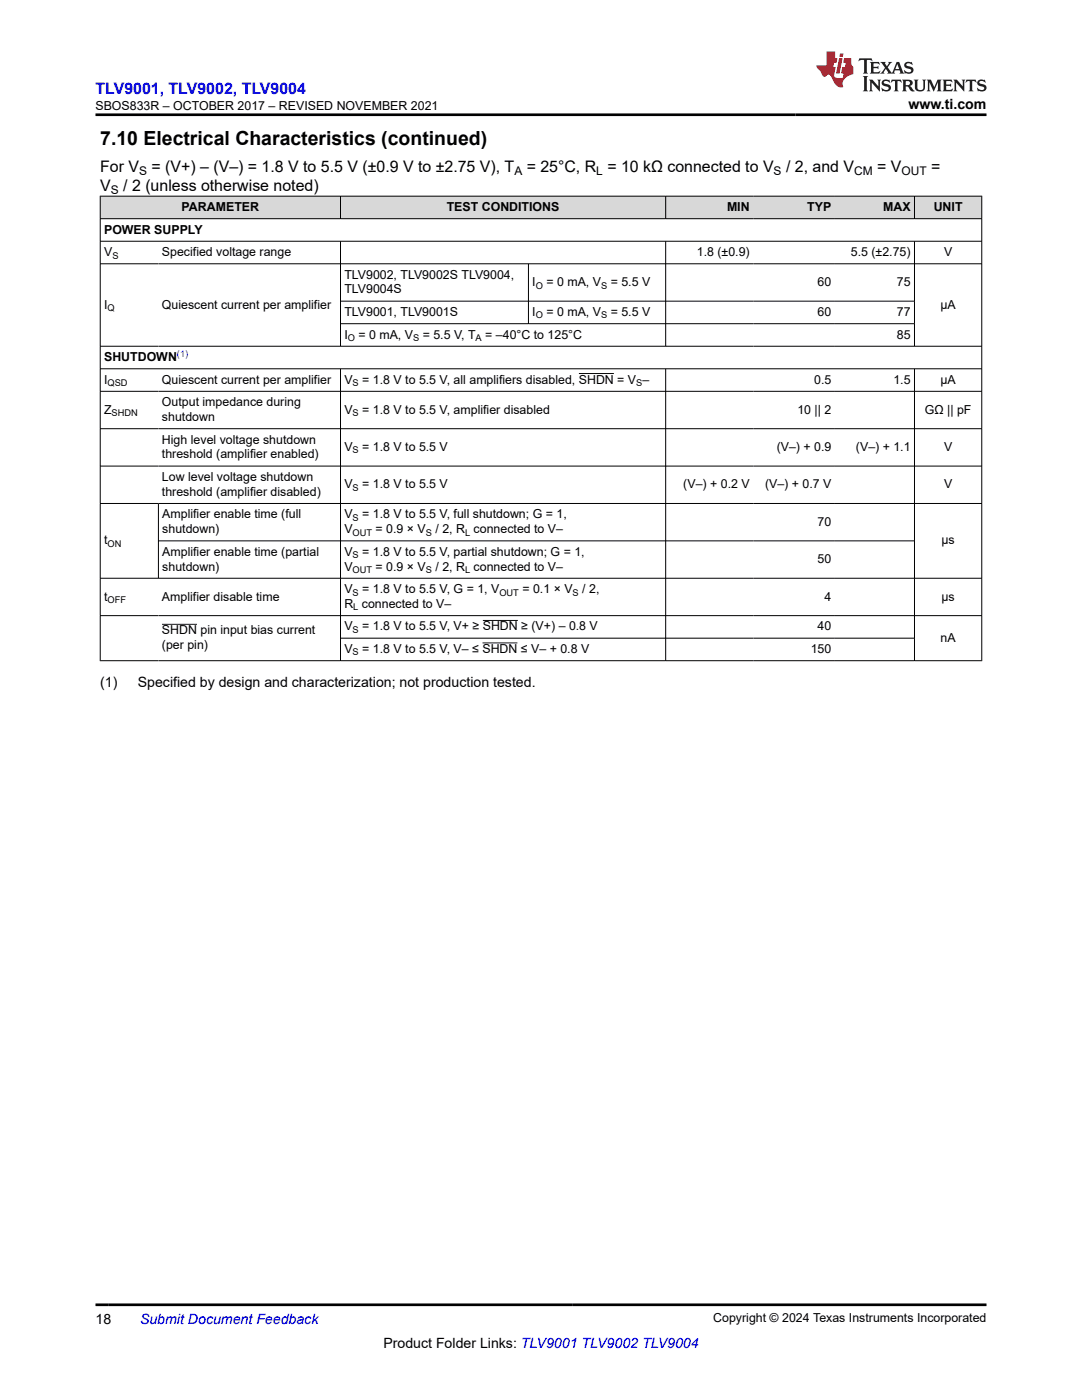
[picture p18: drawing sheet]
<svg xmlns="http://www.w3.org/2000/svg" width="216mm" height="279mm" viewBox="0 0 216 279" stroke-linecap="round" stroke-linejoin="round" font-family="sans-serif">
<defs><g id="words">
<text font-size="3.9" x="20" y="28.8">7.10 Electrical Characteristics (continued)</text>
<text font-size="3.2" fill="#00f" x="19" y="18.7">TLV9001, TLV9002, TLV9004</text>
<g font-size="3.2">
<text x="20" y="34.3">For V</text>
<text x="30.2" y="34.3">= (V+) – (V–) = 1.8 V to 5.5 V (±0.9 V to ±2.75 V), T</text>
<text x="105.1" y="34.3">= 25°C, R = 10 kΩ connected to V</text>
<text x="156.8" y="34.3">/ 2, and V</text>
<text x="175" y="34.3">= V</text>
<text x="185.8" y="34.3">=</text>
<text x="20" y="38.1">V</text>
<text x="24.6" y="38.1">/ 2 (unless otherwise noted)</text>
</g>
<g font-size="2.8">
<text x="181.3" y="21.8">www.ti.com</text>
<text x="20" y="137">(1)</text>
<text x="27.5" y="137">Specified by design and characterization; not production tested.</text>
<text x="19" y="264.2">18</text>
<text x="76.5" y="269">Product Folder Links: TLV9001 TLV9002 TLV9004</text>
</g>
<text font-size="2.8" fill="#00f" x="27.9" y="264.2">Submit Document Feedback</text>
<g font-size="2.5">
<text x="19.1" y="21.9">SBOS833R – OCTOBER 2017 – REVISED NOVEMBER 2021</text>
<text x="20.8" y="46.6">POWER SUPPLY</text>
<text x="36.2" y="42.1">PARAMETER</text>
<text x="89.1" y="42.1">TEST CONDITIONS</text>
<text x="145.1" y="42.1">MIN</text>
<text x="161.1" y="42.1">TYP</text>
<text x="176.2" y="42.1">MAX</text>
<text x="186.3" y="42.1">UNIT</text>
<text x="20.8" y="51.1">V</text>
<text x="32.3" y="51.1">Specified voltage range</text>
<text x="139" y="51.1">1.8 (±0.9)</text>
<text x="169.8" y="51.1">5.5 (±2.75)</text>
<text x="188.4" y="51.1">V</text>
<text x="68.7" y="55.6">TLV9002, TLV9002S TLV9004,</text>
<text x="68.7" y="58.6">TLV9004S</text>
<text x="106.2" y="57.1">I</text>
<text x="109" y="57.1">= 0 mA, V</text>
<text x="121.9" y="57.1">= 5.5 V</text>
<text x="163.1" y="57.1">60</text>
<text x="179" y="57.1">75</text>
<text x="20.8" y="61.6">I</text>
<text x="32.3" y="61.6">Quiescent current per amplifier</text>
<text x="68.7" y="63.1">TLV9001, TLV9001S</text>
<text x="106.2" y="63.1">I</text>
<text x="109" y="63.1">= 0 mA, V</text>
<text x="121.9" y="63.1">= 5.5 V</text>
<text x="163.1" y="63.1">60</text>
<text x="179" y="63.1">77</text>
<text x="187.7" y="61.6">µA</text>
<text x="68.7" y="67.6">I</text>
<text x="71.5" y="67.6">= 0 mA, V</text>
<text x="84.4" y="67.6">= 5.5 V, T</text>
<text x="96.8" y="67.6">= –40°C to 125°C</text>
<text x="179" y="67.6">85</text>
<text x="20.8" y="72.1">SHUTDOWN</text>
<text x="20.8" y="76.6">I</text>
<text x="32.3" y="76.6">Quiescent current per amplifier</text>
<text x="68.7" y="76.6">V</text>
<text x="72.3" y="76.6">= 1.8 V to 5.5 V, all amplifiers disabled, SHDN = V –</text>
<text x="162.5" y="76.6">0.5</text>
<text x="178.3" y="76.6">1.5</text>
<text x="187.7" y="76.6">µA</text>
<text x="20.8" y="82.5">Z</text>
<text x="32.3" y="81.1">Output impedance during</text>
<text x="68.7" y="82.5">V</text>
<text x="72.3" y="82.5">= 1.8 V to 5.5 V, amplifier disabled</text>
<text x="159.1" y="82.5">10 || 2</text>
<text x="184.5" y="82.5">GΩ || pF</text>
<text x="32.3" y="84">shutdown</text>
<text x="32.3" y="88.5">High level voltage shutdown</text>
<text x="68.7" y="90">V</text>
<text x="72.3" y="90">= 1.8 V to 5.5 V</text>
<text x="155" y="90">(V–) + 0.9</text>
<text x="170.8" y="90">(V–) + 1.1</text>
<text x="188.4" y="90">V</text>
<text x="32.3" y="91.5">threshold (amplifier enabled)</text>
<text x="32.3" y="96">Low level voltage shutdown</text>
<text x="32.3" y="98.9">threshold (amplifier disabled)</text>
<text x="68.7" y="97.5">V</text>
<text x="72.3" y="97.5">= 1.8 V to 5.5 V</text>
<text x="136.3" y="97.5">(V–) + 0.2 V</text>
<text x="152.7" y="97.5">(V–) + 0.7 V</text>
<text x="188.4" y="97.5">V</text>
<text x="32.4" y="103.4">Amplifier enable time (full</text>
<text x="32.4" y="106.4">shutdown)</text>
<text x="68.7" y="106.4">V</text>
<text x="68.7" y="103.4">V</text>
<text x="72.3" y="103.4">= 1.8 V to 5.5 V, full shutdown; G = 1,</text>
<text x="75" y="106.4">= 0.9 × V</text>
<text x="86.9" y="106.4">/ 2, R connected to V–</text>
<text x="163.1" y="104.9">70</text>
<text x="20.8" y="108.7">t</text>
<text x="32.4" y="110.9">Amplifier enable time (partial</text>
<text x="32.4" y="113.9">shutdown)</text>
<text x="68.7" y="113.9">V</text>
<text x="68.7" y="110.9">V</text>
<text x="72.3" y="110.9">= 1.8 V to 5.5 V, partial shutdown; G = 1,</text>
<text x="75" y="113.9">= 0.9 × V</text>
<text x="86.9" y="113.9">/ 2, R connected to V–</text>
<text x="163.1" y="112.4">50</text>
<text x="187.9" y="108.7">µs</text>
<text x="20.8" y="119.8">t</text>
<text x="32.3" y="119.8">Amplifier disable time</text>
<text x="68.7" y="118.4">V</text>
<text x="72.3" y="118.4">= 1.8 V to 5.5 V, G = 1, V</text>
<text x="104.2" y="118.4">= 0.1 × V</text>
<text x="116.2" y="118.4">/ 2,</text>
<text x="164.5" y="119.8">4</text>
<text x="187.9" y="119.8">µs</text>
<text x="68.7" y="121.3">R connected to V–</text>
<text x="68.7" y="125.8">V</text>
<text x="72.3" y="125.8">= 1.8 V to 5.5 V, V+ ≥ SHDN ≥ (V+) – 0.8 V</text>
<text x="163.1" y="125.8">40</text>
<text x="32.3" y="126.6">SHDN pin input bias current</text>
<text x="32.3" y="129.6">(per pin)</text>
<text x="68.7" y="130.3">V</text>
<text x="72.3" y="130.3">= 1.8 V to 5.5 V, V– ≤ SHDN ≤ V– + 0.8 V</text>
<text x="161.8" y="130.3">150</text>
<text x="187.7" y="128.1">nA</text>
<text x="142.3" y="263.9">Copyright © 2024 Texas Instruments Incorporated</text>
</g>
<g font-size="2.4">
<text x="27.8" y="34.9">S</text>
<text x="102.6" y="34.9">A</text>
<text x="119" y="34.9">L</text>
<text x="154.4" y="34.9">S</text>
<text x="170.4" y="34.9">CM</text>
<text x="179.9" y="34.9">OUT</text>
<text x="22.1" y="38.7">S</text>
</g>
<g font-size="1.9">
<text x="22.4" y="51.6">S</text>
<text x="106.9" y="57.6">O</text>
<text x="119.9" y="57.6">S</text>
<text x="21.5" y="62.1">Q</text>
<text x="106.9" y="63.6">O</text>
<text x="119.9" y="63.6">S</text>
<text x="69.4" y="68.1">O</text>
<text x="82.4" y="68.1">S</text>
<text x="94.9" y="68.1">A</text>
<text x="21.5" y="77.1">QSD</text>
<text x="70.4" y="77.1">S</text>
<text x="127" y="77.1">S</text>
<text x="22.3" y="83">SHDN</text>
<text x="70.4" y="83">S</text>
<text x="70.4" y="90.5">S</text>
<text x="70.4" y="98">S</text>
<text x="70.4" y="103.9">S</text>
<text x="70.4" y="106.9">OUT</text>
<text x="85" y="106.9">S</text>
<text x="92.8" y="106.9">L</text>
<text x="21.5" y="109.1">ON</text>
<text x="70.4" y="111.4">S</text>
<text x="70.4" y="114.4">OUT</text>
<text x="70.4" y="118.9">S</text>
<text x="85" y="114.4">S</text>
<text x="92.8" y="114.4">L</text>
<text x="99.6" y="118.9">OUT</text>
<text x="114.3" y="118.9">S</text>
<text x="21.5" y="120.3">OFF</text>
<text x="70.5" y="121.8">L</text>
<text x="70.4" y="126.3">S</text>
<text x="70.4" y="130.8">S</text>
</g>
<text font-size="1.9" fill="#00f" x="35.3" y="71.2">(1)</text>
</g></defs>
<g fill="#d8d8d8">
<path d="M20 39.1h175.9v4.5h-175.9z" fill-rule="evenodd"/>
<path d="M20.1 39.2h47.8v4.4h-47.8z" fill-rule="evenodd"/>
<path d="M68 39.2h64.8v4.4h-64.8z" fill-rule="evenodd"/>
<path d="M132.9 39.2h17.4v4.4h-17.4z" fill-rule="evenodd"/>
<path d="M150.3 39.2h16.3v4.4h-16.3z" fill-rule="evenodd"/>
<path d="M166.6 39.2h15.8v4.4h-15.8z" fill-rule="evenodd"/>
<path d="M182.5 39.2h13.3v4.4h-13.3z" fill-rule="evenodd"/>
</g>
<g fill="none" stroke="#000" stroke-width=".2">
<path d="M19.9 39.1h176.1M20 39.1v92.8M67.9 39.1v4.6M132.8 39.1v4.6M182.5 39.1v4.6M195.9 39.1v92.8M19.9 43.6h176.1M19.9 48.1h176.1M19.9 52.6h176.1M67.9 48.1v21.1M105.4 52.6v12.1M132.8 48.1v21.1"/>
<path d="M182.5 48.1v21.1M19.9 69.1h176.1M19.9 73.6h176.1M19.9 78.1h176.1M67.9 73.6v58.3M67.9 60.1h114.6M67.9 64.6h114.6M115.5 74.6h7M132.8 73.6v58.3M182.5 73.6v58.3M19.9 85.6h176.1M19.9 93h176.1"/>
<path d="M19.9 100.5h176.1M19.9 115.4h176.1M31.6 100.5v15M31.6 107.9h150.9M19.9 122.9h176.1M19.9 131.9h176.1M32.3 124.6h7M67.9 127.4h114.6M96.3 128.3h7M96.3 123.8h7"/>
</g>
<path d="M171.5 11.6l-.2 .6 .5-.2h.6v.1v2.2l-.2 .4h1l-.2-.4v-2.2v-.1h.5l.6 .2-.2-.6zM173.6 12.4l.2 .3v1.6l-.2 .4h1.9l.1-.6a1.08 1.08 0 0 1-1.3 .2v-.7h.6l.4 .2v-.7l-.4 .2h-.6v-.5l.2-.2a1 1 0 0 1 1 .3l-.1-.5zM175.7 12.4l.9 1.1-1 1.2h.9l-.2-.2 .5-.8 .4 .8-.2 .2h1.6l-.2-.2 .2-.5h.9l.1 .5-.1 .2h.9l-.2-.4-.8-1.9h-.5l-.9 2.1-.9-1.1 .9-1h-.8l.2 .2-.4 .6-.4-.6 .2-.2zM179 12.8l.4 1h-.7zM180.7 12.5a.65 .65 0 0 0-.2 .7 .65 .65 0 0 0 .6 .5l.6 .1 .1 .3a.79 .79 0 0 1-.7 .4 .79 .79 0 0 1-.7-.5l.1 .7 .2-.1a.93 .93 0 0 0 1.1 0 .93 .93 0 0 0 .4-.9 1.46 1.46 0 0 0-1.2-.6l-.1-.3a1.09 1.09 0 0 1 1.2 .2l-.2-.6-.1 .1-.5-.2zM172.2 15.2l.2 .4v2.2l-.2 .4h1l-.2-.4v-2.2l.2-.4zM173.4 15.9l.2 .4v1.5l-.2 .4h.8l-.3-.4 .1-1.3 1.6 1.8v-2l.2-.4h-.7l.1 .2 .1 1.1-1.2-1.3zM176.2 16a.65 .65 0 0 0-.2 .8 .65 .65 0 0 0 .6 .4l.6 .2 .1 .2a.79 .79 0 0 1-.7 .4 .79 .79 0 0 1-.7-.5l.1 .7 .2-.1a.93 .93 0 0 0 1.1 .1 .93 .93 0 0 0 .4-1 1.46 1.46 0 0 0-1.2-.5l-.1-.4a1.09 1.09 0 0 1 1.2 .2l-.1-.6-.2 .1-.5-.1zM177.9 15.9l-.1 .6a.63 .63 0 0 1 .8-.3v1.6l-.3 .4h1l-.2-.4v-1.6a.66 .66 0 0 1 .8 .3l-.1-.6zM180 15.9l.2 .4v1.5l-.2 .4h1l-.2-.2-.1-.7h.5l.1 .2a.79 .79 0 0 0 1.2 .6l-1-.9a.61 .61 0 0 0 .6-.6 .61 .61 0 0 0-.5-.7zM180.8 16.2h.1a.47 .47 0 0 1 .5 .1 .47 .47 0 0 1 .1 .5l-.1 .1-.7 .1zM182.3 15.9l.2 .2a2.27 2.27 0 0 0 .4 2 1.04 1.04 0 0 0 1.7-.7v-1.3l.2-.2h-.8l.2 .4v1.1a.6 .6 0 0 1-.6 .6 .6 .6 0 0 1-.6-.6v-1.1l.3-.4zM184.9 15.9l.2 .4v1.5l-.2 .4h.8l-.3-.4v-1.4l.9 1.9 .9-1.9v1.4l-.3 .4h1l-.2-.4v-1.5l.2-.4h-.8l-.7 1.5-.6-1.5zM188.1 15.9l.2 .4v1.5l-.2 .4h1.9l.1-.6a1.09 1.09 0 0 1-1.3 .2v-.7h.6l.4 .2v-.6l-.4 .2h-.6v-.6l.2-.1a1.01 1.01 0 0 1 1 .3l-.1-.6zM190.2 15.9l.3 .4v1.5l-.3 .4h.8l-.2-.4v-1.3l1.6 1.8v-2l.2-.4h-.7l.2 .2v1.1l-1.2-1.3zM192.8 15.9l-.1 .6a.63 .63 0 0 1 .8-.3v1.6l-.3 .4h1l-.2-.4v-1.6a.66 .66 0 0 1 .8 .3l-.1-.6zM195.2 16a.65 .65 0 0 0-.2 .8 .65 .65 0 0 0 .6 .4l.6 .2 .2 .2a.79 .79 0 0 1-.7 .4 .79 .79 0 0 1-.7-.5l.1 .7 .2-.1a.93 .93 0 0 0 1 .1 .93 .93 0 0 0 .5-1 1.46 1.46 0 0 0-1.3-.5v-.4a1.09 1.09 0 0 1 1.2 .2l-.2-.6-.2 .1-.5-.1z" fill="#231f20"/>
<path d="M164.9 10.3v2.7h-2l.1 .4 .8 1a.95 .95 0 0 0 1 .9 .59 .59 0 0 1 .5-.4 .59 .59 0 0 1 .5 .3l.4 .8a1.59 1.59 0 0 0 2.1 1.4 1.61 1.61 0 0 1 1-2.3l1-.3-.1-1.5a1.59 1.59 0 0 1-.3-1.7h-1.5l-.2 .9h.6l-.2 .9h-.5l-.2 .9v.3l.4 .1-.1 .9h-.7a.73 .73 0 0 1-1-.7l.3-1.5h-.5l.1-.9h.5l.2-.9h-.5v-1.3zM167.4 11.6l-.6 3.1h.7l.6-3.1zM167.6 10.7l-.1 .6h.7l.1-.6z" fill="#ed1c24"/>
<path d="M19 22.9h177.8M19 260.4h177.8" fill="none" stroke="#000" stroke-width=".53"/>
<use href="#words"/>
</svg>
